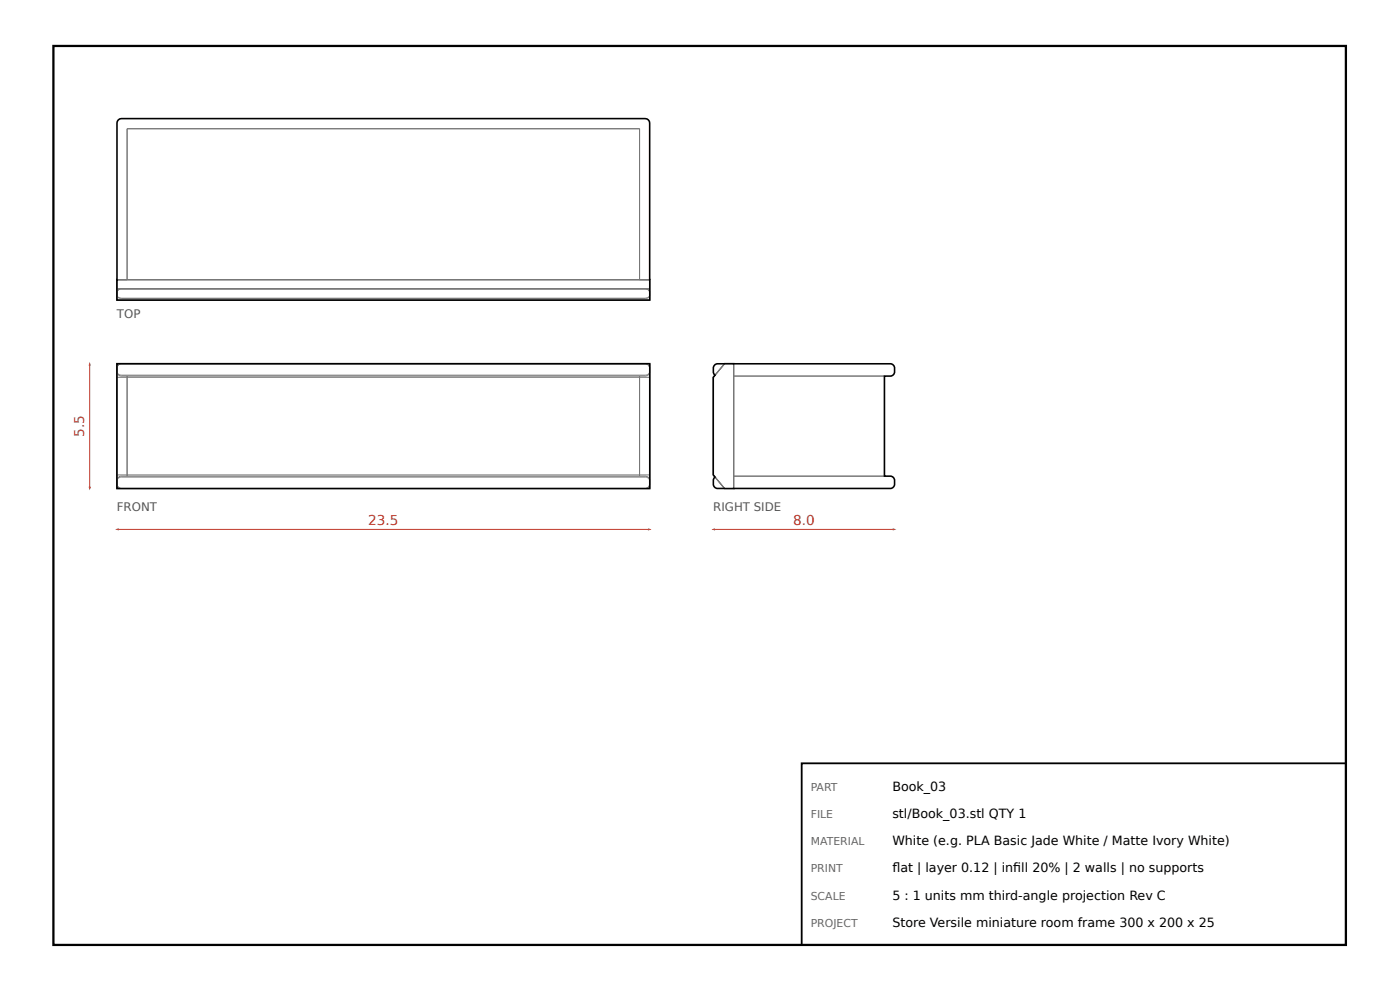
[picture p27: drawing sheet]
<svg xmlns="http://www.w3.org/2000/svg" width="297mm" height="210mm" viewBox="0 0 297 210" stroke-linecap="round" stroke-linejoin="round" font-family="sans-serif">
<defs><g id="words">
<g font-size="2.9" fill="#c0392b">
<text x="17.9" y="92.6" transform="rotate(-90 17.9 92.6)">5.5</text>
<text x="78.1" y="111.3">23.5</text>
<text x="168.3" y="111.3">8.0</text>
</g>
<g font-size="2.7">
<text x="189.3" y="167.6">Book_03</text>
<text x="189.3" y="173.4">stl/Book_03.stl QTY 1</text>
<text x="189.3" y="179.2">White (e.g. PLA Basic Jade White / Matte Ivory White)</text>
<text x="189.3" y="184.9">fat | layer 0.12 | infll 20% | 2 walls | no supports</text>
<text x="189.3" y="184.9">l</text>
<text x="215" y="184.9">i</text>
<text x="189.3" y="190.7">5 : 1 units mm third-angle projection Rev C</text>
<text x="189.3" y="196.5">Store Versile miniature room frame 300 x 200 x 25</text>
</g>
<g font-size="2.5" fill="#555">
<text x="24.8" y="67.5">TOP</text>
<text x="24.8" y="108.4">FRONT</text>
<text x="151.3" y="108.4">RIGHT SIDE</text>
</g>
<g font-size="2.3" fill="#666">
<text x="172" y="167.6">PART</text>
<text x="172" y="173.4">FILE</text>
<text x="172" y="179.2">MATERIAL</text>
<text x="172" y="184.9">PRINT</text>
<text x="172" y="190.7">SCALE</text>
<text x="172" y="196.5">PROJECT</text>
</g>
</g></defs>
<path d="M11.3 9.7h274.2v190.6h-274.2z" fill="none" stroke="#000" stroke-width=".48"/>
<g fill="none" stroke="#777" stroke-width=".21">
<path d="M24.8 59.3h113v4.3h-113zM27 59.3v-32h108.7v32M24.8 77.1h113v26.5h-113zM24.8 80h113M24.8 61.2h113M24.8 79l.2 .3 .6 .4h111.5l.3-.1 .4-.6M24.8 78.8v.2M24.8 61.9l.4-.5 .4-.2h111.5l.3 .2 .4 .5M24.8 62.7l.3 .4 .7 .2h111.1l.7-.2 .2-.4M25.6 77.1l-.4 .2-.4 .6M27 79.7v21.2M135.7 79.7v21.2"/>
<path d="M137.1 77.1l.3 .2 .4 .6M137.8 78.8a.91 .91 0 0 1-.9 .7h-111.1l-.7-.2-.3-.3M153.1 77.9l-1.4 1.6M153.7 77.1l-.3 .4M153.7 77.1h1.9v26.5h-1.9M153.7 77.1l-2.4 2.9v20.7l2.4 2.9M155.6 79.7h32v21.2h-32M24.8 100.7h113M24.8 102.8l.2 .4 .6 .4M24.8 101.7l.4-.6 .4-.2h111.5l.3 .2 .4 .6M24.8 101.7l.4-.4 .6-.2 111.3 .1a.81 .81 0 0 1 .7 .6M24.8 101.7v.1"/>
<path d="M137.8 102.8l-.4 .6-.3 .2M151.7 101.1v.1M151.7 101.2l1.4 1.6M153.4 103.2l.3 .4"/>
</g>
<path d="M25.1 25.4l.7-.3h111.1a.95 .95 0 0 1 .9 1v37.5h-113v-37.5zM24.8 77.1h113v26.5h-113zM151.7 77.3l.4-.2h1.6h35.3a.94 .94 0 0 1 .8 .8v1.1a.85 .85 0 0 1-1 .7h-1.2v21.2h1.4l.4 .2 .4 .6v1.1a.85 .85 0 0 1-1 .8h-36.7a.94 .94 0 0 1-.8-.8v-1.1l.4-.6-.4-.4v-20.7l.4-.5-.4-.5v-1.1z" fill="none" stroke="#000" stroke-width=".34"/>
<path d="M24.8 112.2h113" fill="none" stroke="#c0392b" stroke-width=".21"/>
<g fill="#c0392b">
<path d="M24.4 112.2l.8-.2v.5z"/>
<path d="M137.5 112l.7 .2-.7 .3z"/>
</g>
<path d="M19 77.1v26.5" fill="none" stroke="#c0392b" stroke-width=".21"/>
<g fill="#c0392b">
<path d="M18.8 103.2h.5l-.3 .8z"/>
<path d="M19 76.7l.3 .8h-.5z"/>
</g>
<path d="M151.3 112.2h38.5" fill="none" stroke="#c0392b" stroke-width=".21"/>
<g fill="#c0392b">
<path d="M150.9 112.2l.8-.2v.5z"/>
<path d="M189.4 112l.8 .2-.8 .3z"/>
</g>
<path d="M170.1 161.8h115.4v38.5h-115.4z" fill="none" stroke="#000" stroke-width=".38"/>
<use href="#words"/>
</svg>
